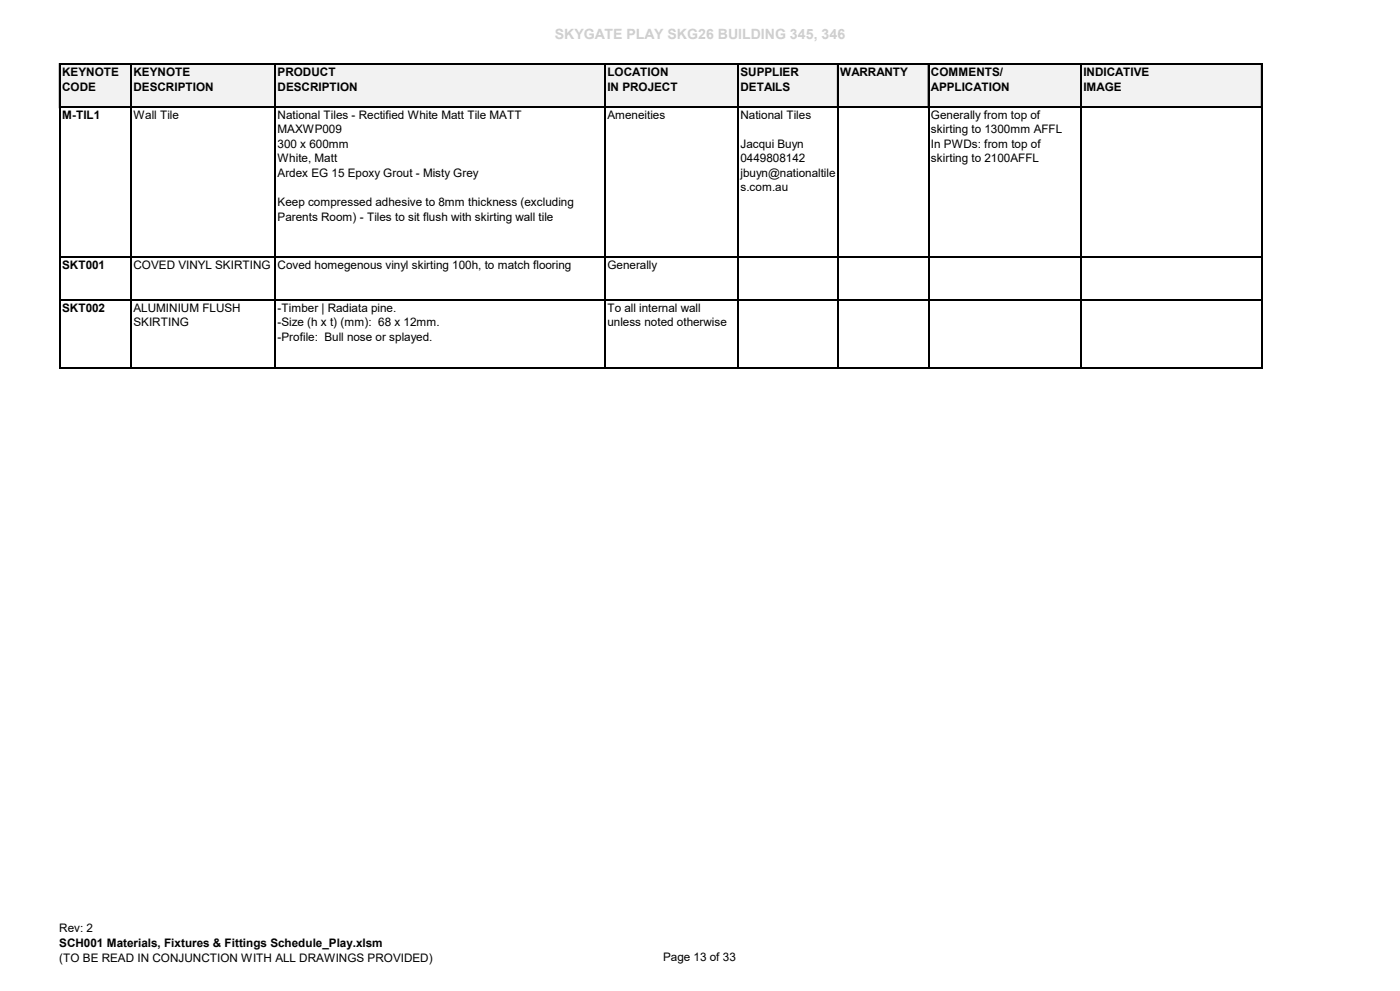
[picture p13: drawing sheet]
<svg xmlns="http://www.w3.org/2000/svg" width="420mm" height="297mm" viewBox="0 0 420 297" stroke-linecap="round" stroke-linejoin="round" font-family="sans-serif">
<defs><g id="words">
<text font-size="4.2" fill="#cecece" x="166.4" y="11.7">SKYGATE PLAY SKG26 BUILDING 345, 346</text>
<g font-size="3.5">
<text x="18.6" y="22.8">KEYNOTE</text>
<text x="40.1" y="22.8">KEYNOTE</text>
<text x="83.3" y="22.8">PRODUCT</text>
<text x="182.2" y="22.8">LOCATION</text>
<text x="222.1" y="22.8">SUPPLIER</text>
<text x="252.1" y="22.8">WARRANTY</text>
<text x="279.3" y="22.8">COMMENTS/</text>
<text x="325" y="22.8">INDICATIVE</text>
<text x="18.6" y="27.3">CODE</text>
<text x="40.1" y="27.3">DESCRIPTION</text>
<text x="83.3" y="27.3">DESCRIPTION</text>
<text x="182.2" y="27.3">IN PROJECT</text>
<text x="222.1" y="27.3">DETAILS</text>
<text x="279.3" y="27.3">APPLICATION</text>
<text x="325" y="27.3">IMAGE</text>
<text x="18.6" y="35.7">M-TIL1</text>
<text x="40.1" y="35.6">Wall Tile</text>
<text x="83.3" y="35.6">National Tiles - Rectified White Matt Tile MATT</text>
<text x="182.2" y="35.6">Ameneities</text>
<text x="222.1" y="35.6">National Tiles</text>
<text x="279.3" y="35.6">Generally from top of</text>
<text x="83.3" y="39.9">MAXWP009</text>
<text x="279.3" y="39.9">skirting to 1300mm AFFL</text>
<text x="83.3" y="44.3">300 x 600mm</text>
<text x="222.1" y="44.3">Jacqui Buyn</text>
<text x="279.3" y="44.3">In PWDs: from top of</text>
<text x="83.3" y="48.6">White, Matt</text>
<text x="83.3" y="53">Ardex EG 15 Epoxy Grout - Misty Grey</text>
<text x="222.1" y="48.6">0449808142</text>
<text x="222.1" y="53">jbuyn@nationaltile</text>
<text x="279.3" y="48.6">skirting to 2100AFFL</text>
<text x="222.1" y="57.4">s.com.au</text>
<text x="83.3" y="61.7">Keep compressed adhesive to 8mm thickness (excluding</text>
<text x="83.3" y="66.1">Parents Room) - Tiles to sit flush with skirting wall tile</text>
<text x="18.6" y="80.7">SKT001</text>
<text x="40.1" y="80.6">COVED VINYL SKIRTING</text>
<text x="83.3" y="80.6">Coved homegenous vinyl skirting 100h, to match flooring</text>
<text x="182.2" y="80.6">Generally</text>
<text x="18.6" y="93.6">SKT002</text>
<text x="40.1" y="93.5">ALUMINIUM FLUSH</text>
<text x="83.3" y="93.5">­Timber | Radiata pine.</text>
<text x="182.2" y="93.5">To all internal wall</text>
<text x="40.1" y="97.8">SKIRTING</text>
<text x="83.3" y="97.8">­Size (h x t) (mm): 68 x 12mm.</text>
<text x="182.2" y="97.8">unless noted otherwise</text>
<text x="83.3" y="102.2">­Profile: Bull nose or splayed.</text>
<text x="17.8" y="279.4">Rev: 2</text>
<text x="17.8" y="283.9">SCH001 Materials, Fixtures &amp; Fittings Schedule_Play.xlsm</text>
<text x="198.9" y="288">Page 13 of 33</text>
<text x="17.8" y="288.3">(TO BE READ IN CONJUNCTION WITH ALL DRAWINGS PROVIDED)</text>
</g>
</g></defs>
<path d="M18.1 19.4h360.5v12.8h-360.5z" fill="#f2f2f2"/>
<path d="M17.8 19.1v13.2M18.1 19.1h360.6M39.2 19.4v12.9M82.4 19.4v12.9M181.4 19.4v12.9M221.3 19.4v12.9M251.2 19.4v12.9M278.4 19.4v12.9M324.2 19.4v12.9M378.4 19.4v12.9M18.1 32h360.6" fill="none" stroke="#000" stroke-width=".3"/>
<g fill="none" stroke="#000" stroke-width=".34">
<path d="M18 19.1v91.5M18.1 19.2h360.6M39.4 19.4v91.2M82.6 19.4v91.2M181.5 19.4v91.2M221.5 19.4v91.2M251.4 19.4v91.2M278.6 19.4v91.2M324.3 19.4v91.2M378.6 19.4v91.2M18.1 32.1h360.6M18.1 77.1h360.6"/>
<path d="M18.1 90h360.6M18.1 110.4h360.6"/>
</g>
<use href="#words"/>
</svg>
